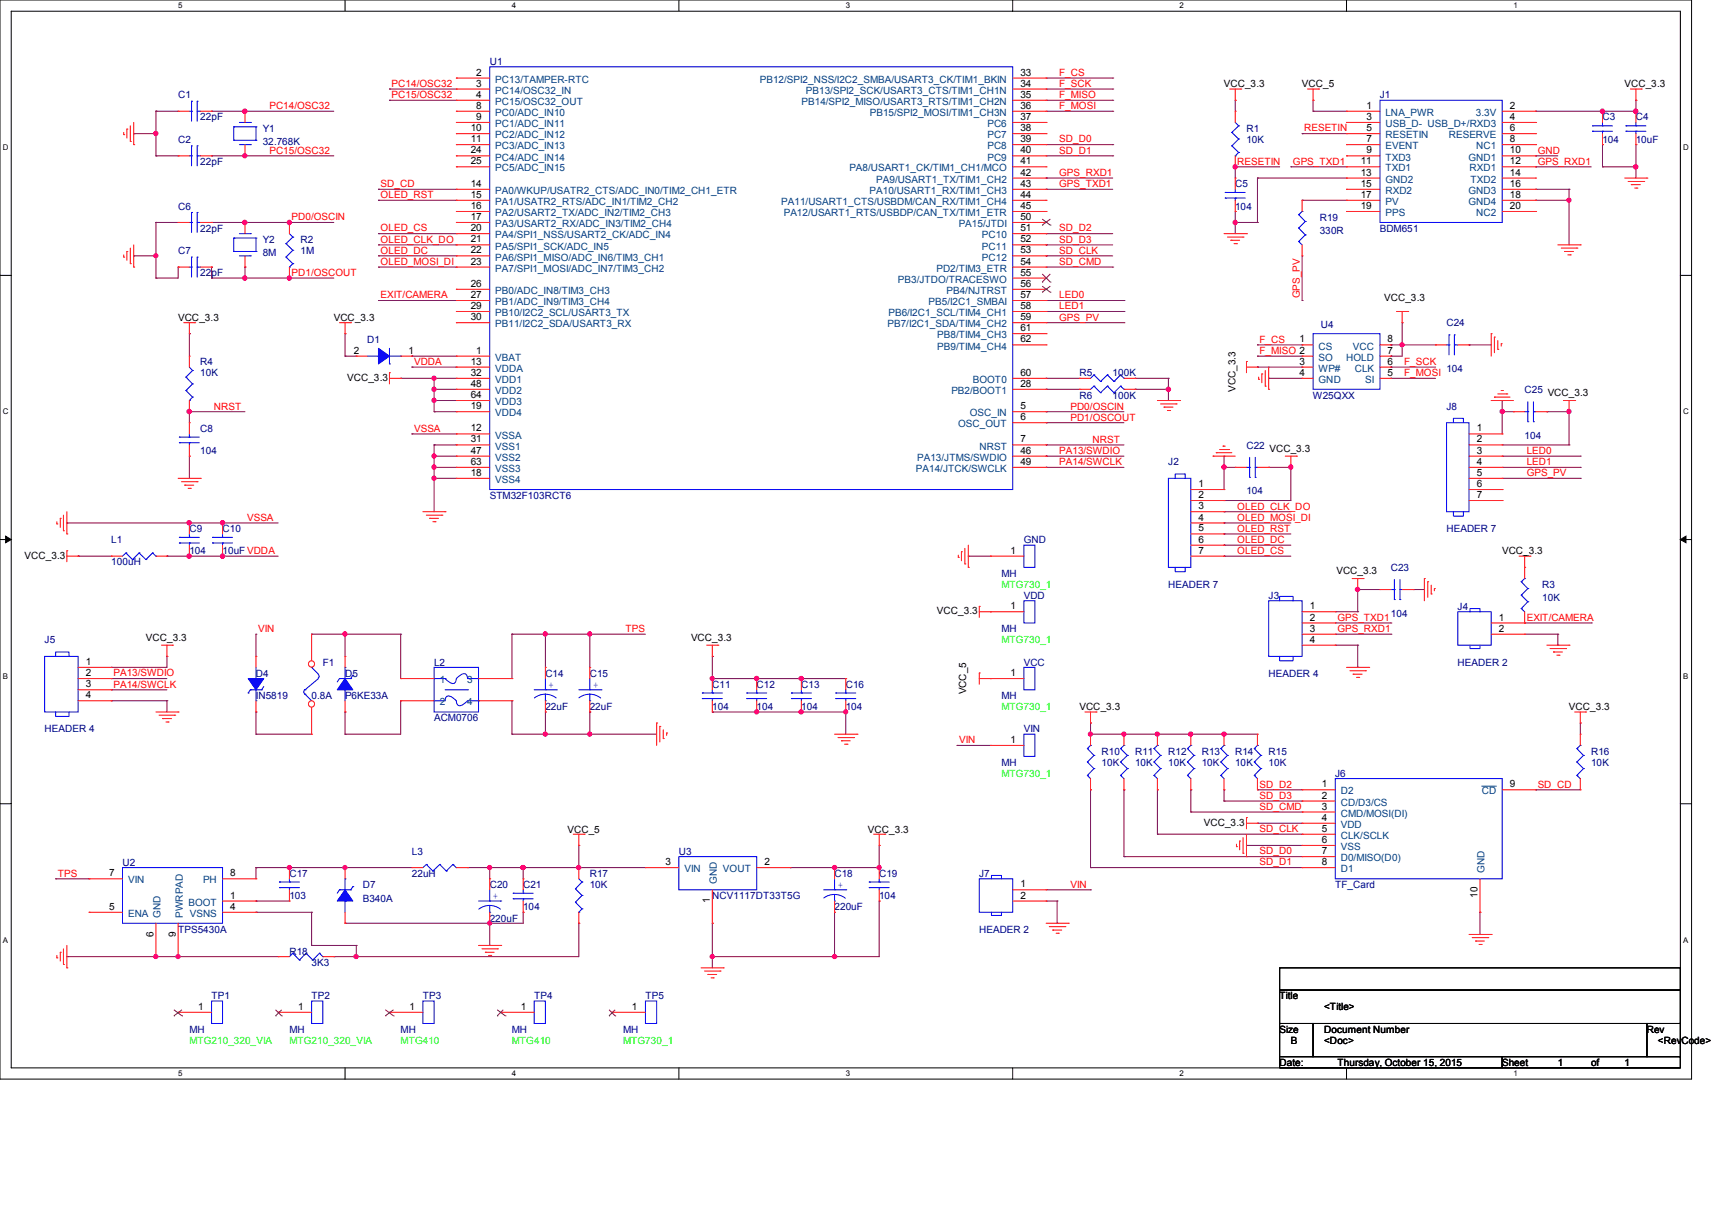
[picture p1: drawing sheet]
<svg xmlns="http://www.w3.org/2000/svg" width="297mm" height="210mm" viewBox="0 0 297 210" stroke-linecap="round" stroke-linejoin="round" font-family="sans-serif">
<defs><g id="words">
<g font-size="1.7" fill="#000080">
<text x="85" y="11.3">U1</text>
<text x="30.9" y="17.1">C1</text>
<text x="239.4" y="17.1">J1</text>
<text x="34.8" y="20.9">22pF</text>
<text x="45.6" y="22.9">Y1</text>
<text x="216.2" y="22.9">R1</text>
<text x="278" y="20.9">C3</text>
<text x="283.8" y="20.9">C4</text>
<text x="30.9" y="24.8">C2</text>
<text x="34.8" y="28.7">22pF</text>
<text x="45.6" y="25.2">32.768K</text>
<text x="216.2" y="24.8">10K</text>
<text x="278" y="24.8">104</text>
<text x="283.8" y="24.8">10uF</text>
<text x="214.3" y="32.5">C5</text>
<text x="30.9" y="36.4">C6</text>
<text x="34.8" y="40.2">22pF</text>
<text x="214.3" y="36.4">104</text>
<text x="229" y="38.3">R19</text>
<text x="229" y="40.6">330R</text>
<text x="239.4" y="40.2">BDM651</text>
<text x="30.9" y="44.1">C7</text>
<text x="34.8" y="48">22pF</text>
<text x="45.6" y="42.2">Y2</text>
<text x="45.6" y="44.5">8M</text>
<text x="52.2" y="42.2">R2</text>
<text x="52.2" y="44.1">1M</text>
<text x="63.7" y="59.5">D1</text>
<text x="229.1" y="56.9">U4</text>
<text x="250.9" y="56.6">C24</text>
<text x="34.8" y="63.4">R4</text>
<text x="34.8" y="65.3">10K</text>
<text x="187.3" y="65.3">R5</text>
<text x="193" y="65.3">100K</text>
<text x="250.9" y="64.6">104</text>
<text x="187.3" y="69.2">R6</text>
<text x="193" y="69.2">100K</text>
<text x="227.8" y="69.2">W25QXX</text>
<text x="250.9" y="71.1">J8</text>
<text x="264.5" y="68.2">C25</text>
<text x="34.8" y="75">C8</text>
<text x="216.2" y="77.9">C22</text>
<text x="264.5" y="76.2">104</text>
<text x="34.8" y="78.8">104</text>
<text x="202.7" y="80.8">J2</text>
<text x="85" y="86.6">STM32F103RCT6</text>
<text x="216.2" y="85.8">104</text>
<text x="19.3" y="94.3">L1</text>
<text x="32.8" y="92.4">C9</text>
<text x="38.6" y="92.4">C10</text>
<text x="177.6" y="94.3">GND</text>
<text x="250.9" y="92.4">HEADER 7</text>
<text x="19.3" y="98.1">100uH</text>
<text x="32.8" y="96.2">104</text>
<text x="38.6" y="96.2">10uF VDDA</text>
<text x="173.7" y="100.1">MH</text>
<text x="241.3" y="99.1">C23</text>
<text x="177.6" y="103.9">VDD</text>
<text x="202.7" y="102">HEADER 7</text>
<text x="220.1" y="103.9">J3</text>
<text x="241.3" y="107">104</text>
<text x="252.9" y="105.9">J4</text>
<text x="267.6" y="102">R3</text>
<text x="267.6" y="104.3">10K</text>
<text x="7.7" y="111.7">J5</text>
<text x="173.7" y="109.7">MH</text>
<text x="44.4" y="117.4">D4</text>
<text x="56" y="115.5">F1</text>
<text x="59.9" y="117.4">D5</text>
<text x="75.3" y="115.5">L2</text>
<text x="94.6" y="117.4">C14</text>
<text x="102.3" y="117.4">C15</text>
<text x="123.6" y="119.4">C11</text>
<text x="131.3" y="119.4">C12</text>
<text x="139" y="119.4">C13</text>
<text x="146.7" y="119.4">C16</text>
<text x="177.6" y="115.5">VCC</text>
<text x="220.1" y="117.4">HEADER 4</text>
<text x="252.9" y="115.5">HEADER 2</text>
<text x="44.4" y="121.3">IN5819</text>
<text x="54.1" y="121.3">0.8A</text>
<text x="59.9" y="121.3">P6KE33A</text>
<text x="75.3" y="125.2">ACM0706</text>
<text x="94.6" y="123.2">22uF</text>
<text x="102.3" y="123.2">22uF</text>
<text x="123.6" y="123.2">104</text>
<text x="131.3" y="123.2">104</text>
<text x="139" y="123.2">104</text>
<text x="146.7" y="123.2">104</text>
<text x="173.7" y="121.3">MH</text>
<text x="7.7" y="127.1">HEADER 4</text>
<text x="177.6" y="127.1">VIN</text>
<text x="191.1" y="131">R10</text>
<text x="196.9" y="131">R11</text>
<text x="202.7" y="131">R12</text>
<text x="208.5" y="131">R13</text>
<text x="214.3" y="131">R14</text>
<text x="220.1" y="131">R15</text>
<text x="276" y="131">R16</text>
<text x="173.7" y="132.9">MH</text>
<text x="191.1" y="132.9">10K</text>
<text x="196.9" y="132.9">10K</text>
<text x="202.7" y="132.9">10K</text>
<text x="208.5" y="132.9">10K</text>
<text x="214.3" y="132.9">10K</text>
<text x="220.1" y="132.9">10K</text>
<text x="231.6" y="134.8">J6</text>
<text x="276" y="132.9">10K</text>
<text x="71.5" y="148.3">L3</text>
<text x="117.8" y="148.3">U3</text>
<text x="21.2" y="150.3">U2</text>
<text x="50.2" y="152.2">C17</text>
<text x="62.9" y="154.1">D7</text>
<text x="71.5" y="152.2">22uH</text>
<text x="85" y="154.1">C20</text>
<text x="90.8" y="154.1">C21</text>
<text x="102.3" y="152.2">R17</text>
<text x="102.3" y="154.1">10K</text>
<text x="144.8" y="152.2">C18</text>
<text x="152.5" y="152.2">C19</text>
<text x="169.9" y="152.2">J7</text>
<text x="231.6" y="154.1">TF_Card</text>
<text x="30.9" y="161.8">TPS5430A</text>
<text x="50.2" y="156">103</text>
<text x="62.9" y="156.5">B340A</text>
<text x="85" y="159.9">220uF</text>
<text x="90.8" y="158">104</text>
<text x="123.6" y="156">NCV1117DT33T5G</text>
<text x="144.8" y="158">220uF</text>
<text x="152.5" y="156">104</text>
<text x="169.9" y="161.8">HEADER 2</text>
<text x="50.2" y="165.7">R18</text>
<text x="54.1" y="167.6">3K3</text>
<text x="36.7" y="173.4">TP1</text>
<text x="54.1" y="173.4">TP2</text>
<text x="73.4" y="173.4">TP3</text>
<text x="92.7" y="173.4">TP4</text>
<text x="112" y="173.4">TP5</text>
<text x="32.8" y="179.2">MH</text>
<text x="50.2" y="179.2">MH</text>
<text x="69.5" y="179.2">MH</text>
<text x="88.8" y="179.2">MH</text>
<text x="108.1" y="179.2">MH</text>
</g>
<g font-size="1.7" fill="#f00">
<text x="67.9" y="15.1">PC14/OSC32</text>
<text x="67.9" y="17">PC15/OSC32</text>
<text x="183.8" y="13.2">F_CS</text>
<text x="183.8" y="15.1">F_SCK</text>
<text x="183.8" y="17">F_MISO</text>
<text x="46.7" y="18.9">PC14/OSC32</text>
<text x="183.8" y="18.9">F_MOSI</text>
<text x="226.3" y="22.8">RESETIN</text>
<text x="46.7" y="26.7">PC15/OSC32</text>
<text x="183.8" y="26.7">SD_D1</text>
<text x="183.8" y="24.7">SD_D0</text>
<text x="214.7" y="28.6">RESETIN</text>
<text x="224.3" y="28.6">GPS_TXD1</text>
<text x="266.8" y="26.7">GND</text>
<text x="266.8" y="28.6">GPS_RXD1</text>
<text x="66" y="32.5">SD_CD</text>
<text x="66" y="34.4">OLED_RST</text>
<text x="183.8" y="30.5">GPS_RXD1</text>
<text x="183.8" y="32.5">GPS_TXD1</text>
<text x="50.6" y="38.2">PD0/OSCIN</text>
<text x="66" y="40.2">OLED_CS</text>
<text x="183.8" y="40.2">SD_D2</text>
<text x="50.6" y="47.9">PD1/OSCOUT</text>
<text x="66" y="46">OLED_MOSI_DI</text>
<text x="66" y="44">OLED_DC</text>
<text x="66" y="42.1">OLED_CLK_DO</text>
<text x="183.8" y="42.1">SD_D3</text>
<text x="183.8" y="44">SD_CLK</text>
<text x="183.8" y="46">SD_CMD</text>
<text x="66" y="51.8">EXIT/CAMERA</text>
<text x="183.8" y="51.8">LED0</text>
<text x="183.8" y="53.7">LED1</text>
<text x="225.5" y="51.8" transform="rotate(-90 225.5 51.8)">GPS_PV</text>
<text x="183.8" y="55.6">GPS_PV</text>
<text x="218.5" y="59.5">F_CS</text>
<text x="71.8" y="63.3">VDDA</text>
<text x="218.5" y="61.4">F_MISO 2</text>
<text x="243.6" y="63.3">F_SCK</text>
<text x="243.6" y="65.3">F_MOSI</text>
<text x="37.1" y="71.1">NRST</text>
<text x="185.7" y="71.1">PD0/OSCIN</text>
<text x="71.8" y="74.9">VSSA</text>
<text x="185.7" y="73">PD1/OSCOUT</text>
<text x="189.6" y="76.8">NRST</text>
<text x="183.8" y="78.8">PA13/SWDIO</text>
<text x="183.8" y="80.7">PA14/SWCLK</text>
<text x="264.9" y="78.8">LED0</text>
<text x="264.9" y="80.7">LED1</text>
<text x="264.9" y="82.6">GPS_PV</text>
<text x="214.7" y="88.4">OLED_CLK_DO</text>
<text x="42.9" y="90.4">VSSA</text>
<text x="214.7" y="90.4">OLED_MOSI_DI</text>
<text x="214.7" y="92.3">OLED_RST</text>
<text x="214.7" y="94.2">OLED_DC</text>
<text x="214.7" y="96.1">OLED_CS</text>
<text x="232" y="107.7">GPS_TXD1</text>
<text x="264.9" y="107.7">EXIT/CAMERA</text>
<text x="44.8" y="109.7">VIN</text>
<text x="108.5" y="109.7">TPS</text>
<text x="232" y="109.7">GPS_RXD1</text>
<text x="19.7" y="117.4">PA13/SWDIO</text>
<text x="19.7" y="119.3">PA14/SWCLK</text>
<text x="166.4" y="129">VIN</text>
<text x="218.5" y="136.7">SD_D2</text>
<text x="266.8" y="136.7">SD_CD</text>
<text x="218.5" y="138.6">SD_D3</text>
<text x="218.5" y="140.5">SD_CMD</text>
<text x="218.5" y="144.4">SD_CLK</text>
<text x="218.5" y="148.3">SD_D0</text>
<text x="10" y="152.1">TPS</text>
<text x="185.7" y="154.1">VIN</text>
<text x="218.5" y="150.2">SD_D1</text>
</g>
<g font-size="1.7">
<text x="82.6" y="13.1">2</text>
<text x="82.6" y="15">3</text>
<text x="82.6" y="17">4</text>
<text x="177" y="13.1">33</text>
<text x="177" y="15">34</text>
<text x="177" y="17">35</text>
<text x="212.3" y="15.2">VCC_3.3</text>
<text x="225.9" y="15.2">VCC_5</text>
<text x="281.8" y="15.2">VCC_3.3</text>
<text x="81.7" y="22.8">10</text>
<text x="82.6" y="18.9">8</text>
<text x="82.6" y="20.8">9</text>
<text x="177" y="18.9">36</text>
<text x="177" y="20.8">37</text>
<text x="177" y="22.8">38</text>
<text x="237" y="18.9">1</text>
<text x="237" y="20.8">3</text>
<text x="237" y="22.8">5</text>
<text x="261.9" y="18.9">2</text>
<text x="261.9" y="20.8">4</text>
<text x="261.9" y="22.8">6</text>
<text x="81.7" y="24.7">11</text>
<text x="81.7" y="26.6">24</text>
<text x="81.7" y="28.5">25</text>
<text x="177" y="24.7">39</text>
<text x="177" y="26.6">40</text>
<text x="177" y="28.5">41</text>
<text x="236.1" y="28.5">11</text>
<text x="237" y="24.7">7</text>
<text x="237" y="26.6">9</text>
<text x="261.9" y="24.7">8</text>
<text x="261.9" y="26.6">10</text>
<text x="261.9" y="28.5">12</text>
<text x="81.7" y="32.4">14</text>
<text x="81.7" y="34.3">15</text>
<text x="177" y="30.5">42</text>
<text x="177" y="32.4">43</text>
<text x="177" y="34.3">44</text>
<text x="236.1" y="30.5">13</text>
<text x="236.1" y="32.4">15</text>
<text x="236.1" y="34.3">17</text>
<text x="261.9" y="30.5">14</text>
<text x="261.9" y="32.4">16</text>
<text x="261.9" y="34.3">18</text>
<text x="81.7" y="36.3">16</text>
<text x="81.7" y="38.2">17</text>
<text x="81.7" y="40.1">20</text>
<text x="177" y="36.3">45</text>
<text x="177" y="38.2">50</text>
<text x="177" y="40.1">51</text>
<text x="236.1" y="36.3">19</text>
<text x="261.9" y="36.3">20</text>
<text x="81.7" y="42.1">21</text>
<text x="81.7" y="44">22</text>
<text x="81.7" y="45.9">23</text>
<text x="177" y="42.1">52</text>
<text x="177" y="44">53</text>
<text x="177" y="45.9">54</text>
<text x="177" y="47.8">55</text>
<text x="81.7" y="49.8">26</text>
<text x="81.7" y="51.7">27</text>
<text x="81.7" y="53.6">29</text>
<text x="177" y="49.8">56</text>
<text x="177" y="51.7">57</text>
<text x="177" y="53.6">58</text>
<text x="240.1" y="52.2">VCC_3.3</text>
<text x="30.9" y="55.7">VCC_3.3</text>
<text x="57.9" y="55.7">VCC_3.3</text>
<text x="81.7" y="55.6">30</text>
<text x="177" y="55.6">59</text>
<text x="177" y="57.5">61</text>
<text x="177" y="59.4">62</text>
<text x="225.4" y="59.4">1</text>
<text x="240.7" y="59.4">8</text>
<text x="61.4" y="61.4">2</text>
<text x="70.9" y="61.4">1</text>
<text x="81.7" y="63.3">13</text>
<text x="81.7" y="65.2">32</text>
<text x="82.6" y="61.4">1</text>
<text x="177" y="65.2">60</text>
<text x="225.4" y="63.3">3</text>
<text x="225.4" y="65.2">4</text>
<text x="240.7" y="65.2">5</text>
<text x="240.7" y="63.3">6</text>
<text x="240.7" y="61.4">7</text>
<text x="60.2" y="66.1">VCC_3.3</text>
<text x="81.7" y="71">19</text>
<text x="81.7" y="67.1">48</text>
<text x="81.7" y="69.1">64</text>
<text x="177" y="71">5</text>
<text x="177" y="67.1">28</text>
<text x="214.4" y="68" transform="rotate(-90 214.4 68)">VCC_3.3</text>
<text x="268.5" y="68.8">VCC_3.3</text>
<text x="81.7" y="74.9">12</text>
<text x="81.7" y="76.8">31</text>
<text x="177" y="72.9">6</text>
<text x="177" y="76.8">7</text>
<text x="256.2" y="74.9">1</text>
<text x="256.2" y="76.8">2</text>
<text x="81.7" y="82.6">18</text>
<text x="81.7" y="78.7">47</text>
<text x="81.7" y="80.7">63</text>
<text x="177" y="78.7">46</text>
<text x="177" y="80.7">49</text>
<text x="220.2" y="78.4">VCC_3.3</text>
<text x="256.2" y="78.7">3</text>
<text x="256.2" y="80.7">4</text>
<text x="256.2" y="82.6">5</text>
<text x="207.9" y="84.5">1</text>
<text x="207.9" y="86.4">2</text>
<text x="207.9" y="88.4">3</text>
<text x="256.2" y="84.5">6</text>
<text x="256.2" y="86.4">7</text>
<text x="207.9" y="90.3">4</text>
<text x="207.9" y="92.2">5</text>
<text x="207.9" y="94.2">6</text>
<text x="4.3" y="97">VCC_3.3</text>
<text x="175.3" y="96.1">1</text>
<text x="207.9" y="96.1">7</text>
<text x="231.8" y="99.7">VCC_3.3</text>
<text x="260.6" y="96.2">VCC_3.3</text>
<text x="162.5" y="106.6">VCC_3.3</text>
<text x="175.3" y="105.7">1</text>
<text x="227.2" y="105.7">1</text>
<text x="227.2" y="107.7">2</text>
<text x="260" y="107.7">1</text>
<text x="25.3" y="111.3">VCC_3.3</text>
<text x="119.9" y="111.3">VCC_3.3</text>
<text x="227.2" y="109.6">3</text>
<text x="227.2" y="111.5">4</text>
<text x="260" y="109.6">2</text>
<text x="14.9" y="115.4">1</text>
<text x="14.9" y="117.3">2</text>
<text x="14.9" y="119.3">3</text>
<text x="175.3" y="117.3">1</text>
<text x="14.9" y="121.2">4</text>
<text x="167.6" y="120.5" transform="rotate(-90 167.6 120.5)">VCC_5</text>
<text x="187.3" y="123.2">VCC_3.3</text>
<text x="272.2" y="123.2">VCC_3.3</text>
<text x="175.3" y="128.9">1</text>
<text x="229.3" y="136.7">1</text>
<text x="261.9" y="136.7">9</text>
<text x="208.9" y="143.3">VCC_3.3</text>
<text x="229.3" y="138.6">2</text>
<text x="229.3" y="140.5">3</text>
<text x="229.3" y="142.5">4</text>
<text x="98.5" y="144.5">VCC_5</text>
<text x="150.6" y="144.5">VCC_3.3</text>
<text x="229.3" y="144.4">5</text>
<text x="229.3" y="146.3">6</text>
<text x="229.3" y="148.3">7</text>
<text x="18.9" y="152.1">7</text>
<text x="40" y="156">1</text>
<text x="40" y="152.1">8</text>
<text x="115.4" y="150.2">3</text>
<text x="132.6" y="150.2">2</text>
<text x="177" y="154">1</text>
<text x="177" y="156">2</text>
<text x="229.3" y="150.2">8</text>
<text x="256.3" y="155.8" transform="rotate(-90 256.3 155.8)">10</text>
<text x="18.9" y="157.9">5</text>
<text x="40" y="157.9">4</text>
<text x="123.1" y="156.8" transform="rotate(-90 123.1 156.8)">1</text>
<text x="26.6" y="162.6" transform="rotate(-90 26.6 162.6)">6</text>
<text x="30.5" y="162.6" transform="rotate(-90 30.5 162.6)">9</text>
<text x="222" y="173.4">Title</text>
<text x="34.4" y="175.3">1</text>
<text x="51.7" y="175.3">1</text>
<text x="71" y="175.3">1</text>
<text x="90.3" y="175.3">1</text>
<text x="109.6" y="175.3">1</text>
<text x="222" y="179.2">Size</text>
<text x="229.7" y="179.2">Document Number</text>
<text x="229.7" y="175.3">&lt;Title&gt;</text>
<text x="285.7" y="179.2">Rev</text>
<text x="222" y="185">Date:</text>
<text x="223.9" y="181.1">B</text>
<text x="229.7" y="181.1">&lt;Doc&gt;</text>
<text x="232.1" y="185">Thursday, October 15, 2015</text>
<text x="260.6" y="185">Sheet</text>
<text x="270.2" y="185">1</text>
<text x="276" y="185">of</text>
<text x="281.8" y="185">1</text>
<text x="287.6" y="181.1">&lt;RevCode&gt;</text>
</g>
<g font-size="1.7" fill="#004080">
<text x="85.9" y="14.4">PC13/TAMPER-RTC</text>
<text x="85.9" y="16.3">PC14/OSC32_IN</text>
<text x="131.8" y="14.4">PB12/SPI2_NSS/I2C2_SMBA/USART3_CK/TIM1_BKIN</text>
<text x="139.8" y="16.3">PB13/SPI2_SCK/USART3_CTS/TIM1_CH1N</text>
<text x="85.9" y="18.2">PC15/OSC32_OUT</text>
<text x="85.9" y="20.1">PC0/ADC_IN10</text>
<text x="85.9" y="22.1">PC1/ADC_IN11</text>
<text x="139.1" y="18.2">PB14/SPI2_MISO/USART3_RTS/TIM1_CH2N</text>
<text x="150.9" y="20.1">PB15/SPI2_MOSI/TIM1_CH3N</text>
<text x="171.3" y="22.1">PC6</text>
<text x="240.3" y="20.1">LNA_PWR</text>
<text x="240.3" y="22.1">USB_D- USB_D+/RXD3</text>
<text x="256.1" y="20.1">3.3V</text>
<text x="85.9" y="24">PC2/ADC_IN12</text>
<text x="85.9" y="25.9">PC3/ADC_IN13</text>
<text x="85.9" y="27.9">PC4/ADC_IN14</text>
<text x="85.9" y="29.8">PC5/ADC_IN15</text>
<text x="147.3" y="29.8">PA8/USART1_CK/TIM1_CH1/MCO</text>
<text x="171.3" y="24">PC7</text>
<text x="171.3" y="25.9">PC8</text>
<text x="171.3" y="27.9">PC9</text>
<text x="240.3" y="24">RESETIN</text>
<text x="240.3" y="25.9">EVENT</text>
<text x="240.3" y="27.9">TXD3</text>
<text x="240.3" y="29.8">TXD1</text>
<text x="251.4" y="24">RESERVE</text>
<text x="254.7" y="27.9">GND1</text>
<text x="254.9" y="29.8">RXD1</text>
<text x="256.1" y="25.9">NC1</text>
<text x="85.9" y="33.7">PA0/WKUP/USATR2_CTS/ADC_IN0/TIM2_CH1_ETR</text>
<text x="85.9" y="35.6">PA1/USATR2_RTS/ADC_IN1/TIM2_CH2</text>
<text x="135.5" y="35.6">PA11/USART1_CTS/USBDM/CAN_RX/TIM1_CH4</text>
<text x="150.9" y="33.7">PA10/USART1_RX/TIM1_CH3</text>
<text x="152" y="31.7">PA9/USART1_TX/TIM1_CH2</text>
<text x="240.3" y="31.7">GND2</text>
<text x="240.3" y="33.7">RXD2</text>
<text x="240.3" y="35.6">PV</text>
<text x="254.7" y="33.7">GND3</text>
<text x="254.7" y="35.6">GND4</text>
<text x="255.1" y="31.7">TXD2</text>
<text x="85.9" y="37.5">PA2/USART2_TX/ADC_IN2/TIM2_CH3</text>
<text x="85.9" y="39.4">PA3/USART2_RX/ADC_IN3/TIM2_CH4</text>
<text x="85.9" y="41.4">PA4/SPI1_NSS/USART2_CK/ADC_IN4</text>
<text x="136" y="37.5">PA12/USART1_RTS/USBDP/CAN_TX/TIM1_ETR</text>
<text x="166.3" y="39.4">PA15/JTDI</text>
<text x="170.3" y="41.4">PC10</text>
<text x="240.3" y="37.5">PPS</text>
<text x="256.1" y="37.5">NC2</text>
<text x="85.9" y="43.3">PA5/SPI1_SCK/ADC_IN5</text>
<text x="85.9" y="45.2">PA6/SPI1_MISO/ADC_IN6/TIM3_CH1</text>
<text x="85.9" y="47.2">PA7/SPI1_MOSI/ADC_IN7/TIM3_CH2</text>
<text x="162.5" y="47.2">PD2/TIM3_ETR</text>
<text x="170.3" y="43.3">PC11</text>
<text x="170.3" y="45.2">PC12</text>
<text x="85.9" y="51">PB0/ADC_IN8/TIM3_CH3</text>
<text x="85.9" y="53">PB1/ADC_IN9/TIM3_CH4</text>
<text x="155.8" y="49.1">PB3/JTDO/TRACESWO</text>
<text x="161.1" y="53">PB5/I2C1_SMBAI</text>
<text x="164.2" y="51">PB4/NJTRST</text>
<text x="85.9" y="54.9">PB10/I2C2_SCL/USART3_TX</text>
<text x="85.9" y="56.8">PB11/I2C2_SDA/USART3_RX</text>
<text x="154" y="56.8">PB7/I2C1_SDA/TIM4_CH2</text>
<text x="154.1" y="54.9">PB6/I2C1_SCL/TIM4_CH1</text>
<text x="162.6" y="58.7">PB8/TIM4_CH3</text>
<text x="85.9" y="62.6">VBAT</text>
<text x="85.9" y="64.5">VDDA</text>
<text x="162.6" y="60.7">PB9/TIM4_CH4</text>
<text x="228.7" y="60.7">CS</text>
<text x="228.7" y="62.6">SO</text>
<text x="228.7" y="64.5">WP#</text>
<text x="233.5" y="62.6">HOLD</text>
<text x="234.7" y="60.7">VCC</text>
<text x="235" y="64.5">CLK</text>
<text x="85.9" y="66.5">VDD1</text>
<text x="85.9" y="68.4">VDD2</text>
<text x="85.9" y="70.3">VDD3</text>
<text x="165" y="68.4">PB2/BOOT1</text>
<text x="168.8" y="66.5">BOOT0</text>
<text x="228.7" y="66.5">GND</text>
<text x="236.8" y="66.5">SI</text>
<text x="85.9" y="76.1">VSSA</text>
<text x="85.9" y="72.3">VDD4</text>
<text x="166.2" y="74.2">OSC_OUT</text>
<text x="168.3" y="72.3">OSC_IN</text>
<text x="85.9" y="83.8">VSS4</text>
<text x="85.9" y="78">VSS1</text>
<text x="85.9" y="80">VSS2</text>
<text x="85.9" y="81.9">VSS3</text>
<text x="158.9" y="81.9">PA14/JTCK/SWCLK</text>
<text x="159.1" y="80">PA13/JTMS/SWDIO</text>
<text x="169.9" y="78">NRST</text>
<text x="76.3" y="118.6">1</text>
<text x="81.1" y="118.6">3</text>
<text x="76.3" y="122.4">2</text>
<text x="81.1" y="122.4">4</text>
<text x="232.6" y="137.9">D2</text>
<text x="257.1" y="137.9">CD</text>
<text x="232.6" y="139.8">CD/D3/CS</text>
<text x="232.6" y="141.7">CMD/MOSI(DI)</text>
<text x="232.6" y="143.7">VDD</text>
<text x="232.6" y="145.6">CLK/SCLK</text>
<text x="232.6" y="147.5">VSS</text>
<text x="232.6" y="149.5">D0/MISO(D0)</text>
<text x="22.2" y="153.3">VIN</text>
<text x="35.2" y="153.3">PH</text>
<text x="118.7" y="151.4">VIN</text>
<text x="124.4" y="153.5" transform="rotate(-90 124.4 153.5)">GND</text>
<text x="125.4" y="151.4">VOUT</text>
<text x="232.6" y="151.4">D1</text>
<text x="257.5" y="151.6" transform="rotate(-90 257.5 151.6)">GND</text>
<text x="22.2" y="159.1">ENA</text>
<text x="27.9" y="159.3" transform="rotate(-90 27.9 159.3)">GND</text>
<text x="31.7" y="159.3" transform="rotate(-90 31.7 159.3)">PWRPAD</text>
<text x="32.7" y="157.2">BOOT</text>
<text x="32.9" y="159.1">VSNS</text>
</g>
<g font-size="1.7" fill="#0f0">
<text x="173.7" y="102">MTG730_1</text>
<text x="173.7" y="111.7">MTG730_1</text>
<text x="173.7" y="123.2">MTG730_1</text>
<text x="173.7" y="134.8">MTG730_1</text>
<text x="32.8" y="181.1">MTG210_320_VIA</text>
<text x="50.2" y="181.1">MTG210_320_VIA</text>
<text x="69.5" y="181.1">MTG410</text>
<text x="88.8" y="181.1">MTG410</text>
<text x="108.1" y="181.1">MTG730_1</text>
</g>
<g font-size="1.7" fill="#00f">
<text x="95.2" y="119.4">+</text>
<text x="102.9" y="119.4">+</text>
<text x="145.4" y="154.1">+</text>
<text x="85.5" y="156">+</text>
</g>
<g font-size="1.4">
<text x="30.9" y="1.4">5</text>
<text x="88.8" y="1.4">4</text>
<text x="146.7" y="1.4">3</text>
<text x="204.6" y="1.4">2</text>
<text x="262.6" y="1.4">1</text>
<text x=".5" y="26.1">D</text>
<text x="292" y="26.1">D</text>
<text x=".5" y="71.9">C</text>
<text x="292" y="71.9">C</text>
<text x=".5" y="117.8">B</text>
<text x="292" y="117.8">B</text>
<text x=".5" y="163.6">A</text>
<text x="292" y="163.6">A</text>
<text x="30.9" y="186.8">5</text>
<text x="88.8" y="186.8">4</text>
<text x="146.7" y="186.8">3</text>
<text x="204.6" y="186.8">2</text>
<text x="262.6" y="186.8">1</text>
</g>
</g></defs>
<path d="M0 0h293.5v187.3h-293.5zM1.9 1.9h289.6v183.4h-289.6z" fill="none" stroke="#000" stroke-width=".17"/>
<g fill="#fff">
<path d="M30.9 .2h.8v1.5h-.8z"/>
<path d="M30.9 185.5h.8v1.6h-.8z"/>
</g>
<path d="M59.9 0v1.9M59.9 185.3v2" fill="none" stroke="#000" stroke-width=".17"/>
<g fill="#fff">
<path d="M88.8 .2h.8v1.5h-.8z"/>
<path d="M88.8 185.5h.8v1.6h-.8z"/>
</g>
<path d="M117.8 0v1.9M117.8 185.3v2" fill="none" stroke="#000" stroke-width=".17"/>
<g fill="#fff">
<path d="M146.7 .2h.8v1.5h-.8z"/>
<path d="M146.7 185.5h.8v1.6h-.8z"/>
</g>
<path d="M175.7 0v1.9M175.7 185.3v2" fill="none" stroke="#000" stroke-width=".17"/>
<g fill="#fff">
<path d="M204.6 .2h.8v1.5h-.8z"/>
<path d="M204.6 185.5h.8v1.6h-.8z"/>
</g>
<path d="M233.6 0v1.9M233.6 185.3v2" fill="none" stroke="#000" stroke-width=".17"/>
<g fill="#fff">
<path d="M262.6 .2h.7v1.5h-.7z"/>
<path d="M262.6 185.5h.7v1.6h-.7z"/>
<path d="M.5 24.8h1v1.6h-1z"/>
<path d="M292 24.8h1v1.6h-1z"/>
<path d="M.5 70.7h1v1.5h-1z"/>
<path d="M292 70.7h1v1.5h-1z"/>
</g>
<path d="M0 47.8h1.9M291.5 47.8h2" fill="none" stroke="#000" stroke-width=".17"/>
<g fill="#fff">
<path d="M.5 116.5h.9v1.6h-.9z"/>
<path d="M292 116.5h.9v1.6h-.9z"/>
</g>
<path d="M0 93.6h1.9M291.5 93.6h2" fill="none" stroke="#000" stroke-width=".17"/>
<path d="M1 93l.9 .6-.9 .6zM291.5 93.6l1-.6v1.2z" fill="#000" stroke="#000" stroke-width=".17"/>
<g fill="#fff">
<path d="M.5 162.4h.9v1.5h-.9z"/>
<path d="M292 162.4h.9v1.5h-.9z"/>
</g>
<path d="M0 139.5h1.9M291.5 139.5h2M222 168h69.5v3.8h-69.5zM222 171.8h69.5v5.8h-69.5zM222 177.6h5.8v5.8h-5.8zM227.8 177.6h57.9v5.8h-57.9zM285.7 177.6h5.8v5.8h-5.8zM222 183.4h38.6v1.9h-38.6zM260.6 183.4h30.9v1.9h-30.9z" fill="none" stroke="#000" stroke-width=".17"/>
<g fill="none" stroke="#800040" stroke-width=".17">
<path d="M27.1 19.3h.1M27.1 19.3h3.8M27.1 19.3v7.8M36.7 19.3h.1M36.7 19.3h21.2M42.5 19.3h.1M67.6 15.5h.1M67.6 17.4h.1M67.6 15.5h11.6M67.6 17.4h11.6M181.5 19.3h11.5M181.5 15.5h11.5"/>
<path d="M181.5 17.4h11.5M181.5 13.5h11.5M193 13.5h.1M193 15.5h.1M193 17.4h.1M193 19.3h.1M214.3 17.4h.1M214.3 17.4v1.9M227.8 17.4h.1M227.8 19.3h.1M227.8 19.3h5.8M227.8 17.4v1.9"/>
<path d="M266.4 19.3h.1M278 19.3h.1M283.8 17.4h.1M283.8 17.4v1.9h-17.4M23.2 23.2h.1M23.2 23.2h3.9M27.1 23.2h.1M27.1 27.1h.1M27.1 38.6h.1M27.1 38.6v9.7M27.1 27.1h3.8M27.1 38.6h3.8"/>
<path d="M36.7 38.6h.1M36.7 27.1h.1M36.7 27.1h21.2M36.7 38.6h21.2M42.5 27.1h.1M42.5 38.6h.1M50.2 38.6h.1M65.7 32.9h.1M65.7 34.8h.1M65.7 32.9h13.5M65.7 34.8h13.5M181.5 30.9h.1"/>
<path d="M181.5 32.9h.1M181.5 27.1h11.5M181.5 30.9h11.5M181.5 32.9h11.5M181.5 25.1h11.5M193 27.1h.1M193 25.1h.1M214.3 29h.1M214.3 38.6h.1M214.3 36.7h.1M214.3 38.6h3.8M214.3 29v1.9"/>
<path d="M214.3 36.7v3.9M214.3 29h7.7M218.1 30.9h.1M218.1 38.6h.1M218.1 30.9h15.5M218.1 30.9v7.7M223.9 29h.1M223.9 29h9.7M225.9 23.2h.1M225.9 34.8h.1M225.9 23.2h7.7M225.9 34.8h7.7"/>
<path d="M266.4 27.1h.1M266.4 29h.1M266.4 32.9h.1M266.4 34.8h.1M266.4 27.1h3.9M266.4 29h9.7M266.4 32.9h5.8M266.4 34.8h5.8M272.2 34.8h.1M272.2 32.9h.1M272.2 32.9v9.6M278 25.1h.1"/>
<path d="M278 29h.1M278 29h5.8M278 25.1v3.9M283.8 25.1h.1M283.8 29h.1M283.8 25.1v5.8M23.2 44.4h.1M23.2 44.4h3.9M27.1 48.3h.1M27.1 44.4h.1M30.9 46.4h.1M30.9 46.4v1.9h-3.8"/>
<path d="M32.9 57.9h.1M32.9 57.9v3.9M36.7 46.4h.1M36.7 48.3h.1M36.7 46.4v1.9M36.7 48.3h21.2M42.5 46.4h.1M42.5 48.3h.1M42.5 46.4v1.9M50.2 48.3h.1M59.9 57.9h.1M59.9 57.9v3.9"/>
<path d="M65.7 46.4h.1M65.7 44.4h.1M65.7 42.5h.1M65.7 40.6h.1M65.7 52.2h.1M65.7 44.4h13.5M65.7 40.6h13.5M65.7 42.5h13.5M65.7 46.4h13.5M65.7 52.2h13.5M181.5 40.6h.1M181.5 42.5h.1"/>
<path d="M181.5 44.4h.1M181.5 44.4h11.5M181.5 40.6h11.5M181.5 42.5h11.5M181.5 46.4h11.5M181.5 52.2h13.5M181.5 54.1h13.5M181.5 56h13.5M193 46.4h.1M195 52.2h.1M195 54.1h.1M195 56h.1"/>
<path d="M218.1 59.9h.1M218.1 59.9h7.8M225.9 52.2h.1M225.9 44.4v7.8M241.3 59.9h.1M241.3 59.9h7.7M243.2 59.9h.1M243.2 56h.1M243.2 56v5.8h-1.9M254.8 59.9h.1M254.8 59.9h3.9M32.9 71.5h.1"/>
<path d="M32.9 79.2h.1M32.9 71.5v1.9M32.9 79.2v3.8M32.9 71.5h9.6M59.9 61.8h.1M59.9 61.8h1.9M69.5 65.7h.1M69.5 65.7h9.7M71.5 61.8h.1M71.5 75.3h.1M71.5 63.7h.1M71.5 61.8h7.7"/>
<path d="M71.5 75.3h7.7M71.5 63.7h7.7M75.3 77.2h.1M75.3 79.2h.1M75.3 71.5h.1M75.3 69.5h.1M75.3 65.7h.1M75.3 67.6h.1M75.3 71.5h3.9M75.3 77.2h3.9M75.3 79.2h3.9M75.3 67.6h3.9"/>
<path d="M75.3 65.7v5.8M75.3 77.2v11.6M75.3 69.5h3.9M181.5 77.2h.1M181.5 79.2h.1M181.5 65.7h.1M181.5 67.6h.1M181.5 71.5h.1M181.5 73.4h.1M181.5 71.5h13.5M181.5 77.2h13.5M181.5 79.2h13.5"/>
<path d="M181.5 65.7h5.8M181.5 67.6h5.8M181.5 73.4h13.5M196.9 65.7h.1M196.9 67.6h.1M196.9 65.7h5.8M196.9 67.6h5.8M202.7 67.6h.1M202.7 65.7h.1M202.7 65.7v3.8M212.3 79.2h.1M212.3 79.2v5.8"/>
<path d="M218.1 63.7h.1M218.1 61.8h.1M218.1 61.8h7.8M218.1 63.7h7.8M220.1 65.7h.1M220.1 65.7h5.8M241.3 63.7h.1M241.3 65.7h.1M241.3 61.8h.1M241.3 63.7h7.7M241.3 65.7h7.7M260.6 71.5h.1"/>
<path d="M260.6 69.5h.1M260.6 71.5h2M260.6 77.2h11.6M260.6 79.2h13.6M260.6 69.5v5.8M268.4 71.5h.1M268.4 71.5h3.8M272.2 71.5h.1M272.2 77.2h.1M272.2 71.5v5.7M274.2 79.2h.1M11.6 90.8h.1"/>
<path d="M11.6 90.8h36.7M13.5 96.5h.1M13.5 96.5h5.8M29 96.5h.1M29 96.5h19.3M32.9 90.8h.1M32.9 96.5h.1M38.6 96.5h.1M38.6 90.8h.1M75.3 81.1h.1M75.3 83h.1M75.3 81.1h3.9"/>
<path d="M75.3 83h3.9M168 96.5h.1M168 96.5h3.8M181.5 81.1h.1M181.5 81.1h13.5M212.3 86.9h.1M212.3 88.8h.1M212.3 90.8h.1M212.3 92.7h.1M212.3 94.6h.1M212.3 96.5h.1M212.3 81.1h.1"/>
<path d="M212.3 96.5h11.6M212.3 90.8h11.6M212.3 81.1h2M212.3 88.8h11.6M212.3 92.7h11.6M212.3 94.6h11.6M220.1 81.1h.1M220.1 81.1h3.8M223.9 81.1h.1M223.9 81.1v5.8h-11.6M260.6 81.1h13.6M260.6 83h13.6"/>
<path d="M274.2 81.1h.1M274.2 83h.1M19.3 115.8h.1M19.3 117.8h.1M19.3 119.7h.1M19.3 117.8h9.7M19.3 119.7h9.7M29 113.9h.1M29 113.9v1.9h-9.7M44.4 110.1h.1M44.4 110.1v3.8M54.1 110.1h.1"/>
<path d="M54.1 110.1h15.4M59.9 110.1h.1M59.9 110.1v3.8M69.5 110.1h.1M69.5 110.1v7.7M88.8 110.1h.1M88.8 110.1h23.2M88.8 110.1v7.7M94.6 110.1h.1M94.6 110.1v5.7M102.3 110.1h.1M102.3 110.1v5.7"/>
<path d="M123.6 113.9h.1M123.6 117.8h.1M123.6 117.8h23.1M123.6 113.9v3.9M131.3 117.8h.1M139 117.8h.1M231.6 110.1h9.7M231.6 108.1h9.7M231.6 106.2h3.9M231.6 112h3.9M235.5 106.2h.1M235.5 102.3h.1"/>
<path d="M235.5 112h.1M235.5 115.8h.1M235.5 102.3v3.9M235.5 112v3.8M235.5 102.3h3.9M241.3 108.1h.1M241.3 110.1h.1M245.2 102.3h.1M245.2 102.3h1.9M264.5 110.1h5.8M264.5 108.1h11.6M270.3 110.1h.1"/>
<path d="M270.3 112h.1M270.3 110.1v1.9M276.1 108.1h.1M19.3 121.6h.1M19.3 121.6h9.7M29 121.6h.1M29 121.6v2M44.4 123.6h.1M44.4 127.4h.1M44.4 123.6v3.8M44.4 127.4h9.7M59.9 123.6h.1"/>
<path d="M59.9 127.4h.1M59.9 123.6v3.8M69.5 121.6h.1M69.5 121.6v5.8h-9.6M88.8 121.6h.1M88.8 127.4h.1M88.8 127.4h25.1M88.8 121.6v5.8M94.6 123.6h.1M94.6 127.4h.1M94.6 123.6v3.8M102.3 127.4h.1"/>
<path d="M102.3 123.6h.1M102.3 123.6v3.8M123.6 123.6h.1M123.6 123.6h23.1M131.3 123.6h.1M139 123.6h.1M146.7 123.6h.1M146.7 123.6v3.8M166 129.4h.1M166 129.4h5.8M189.2 125.5h.1M189.2 127.4h.1"/>
<path d="M189.2 137.1h.1M189.2 127.4h28.9M189.2 125.5v1.9M189.2 137.1v13.5M195 127.4h.1M195 137.1h.1M195 137.1v11.6M200.8 127.4h.1M200.8 137.1h.1M200.8 137.1v7.7M206.6 137.1h.1M206.6 127.4h.1"/>
<path d="M206.6 137.1v3.8M212.3 127.4h.1M212.3 137.1h.1M212.3 139h.1M212.3 137.1v1.9M212.3 139h13.6M218.1 137.1h.1M218.1 137.1h7.8M266.4 137.1h.1M266.4 137.1h7.8M274.2 125.5h.1M274.2 125.5v1.9"/>
<path d="M9.7 152.5h.1M9.7 152.5h5.8M44.4 156.4h.1M44.4 150.6h.1M44.4 158.3h.1M44.4 150.6v1.9M44.4 156.4h5.8M44.4 150.6h27.1M44.4 158.3h9.7M50.2 150.6h.1M54.1 158.3h.1M54.1 158.3v5.8"/>
<path d="M59.9 150.6h.1M81.1 150.6h.1M81.1 150.6h30.9M85 150.6h.1M85 150.6v1.9M90.8 150.6h.1M90.8 158.3h.1M90.8 150.6v1.9M90.8 158.3v1.9h-30.9M100.4 150.6h.1M100.4 146.7h.1M100.4 146.7v3.9"/>
<path d="M137.1 150.6h.1M144.8 150.6h.1M144.8 158.3h.1M144.8 158.3v7.7M152.5 156.4h.1M152.5 146.7h.1M152.5 156.4v9.6h-28.9M152.5 146.7v3.9h-15.4M181.5 156.4h1.9M181.5 154.4h7.7M183.4 156.4h.1M183.4 156.4v3.8"/>
<path d="M189.2 150.6h.1M189.2 154.4h.1M189.2 150.6h36.7M195 148.7h.1M195 148.7h30.9M200.8 144.8h.1M200.8 144.8h25.1M206.6 140.9h.1M206.6 140.9h19.3M216.2 146.7h.1M216.2 146.7h9.7M218.1 142.9h.1"/>
<path d="M218.1 142.9h7.8M256.8 158.3h.1M256.8 158.3v3.9M11.6 166h.1M11.6 166h36.7M27.1 166h.1M30.9 166h.1M54.1 164.1h.1M54.1 164.1h7.7M57.9 166h.1M59.9 160.2h.1M61.8 164.1h.1"/>
<path d="M61.8 166h.1M61.8 164.1v1.9M85 160.2h.1M85 160.2v3.9M100.4 160.2h.1M100.4 160.2v5.8h-42.5M123.6 166h.1M123.6 160.2h.1M123.6 160.2v7.8M144.8 166h.1M183.4 160.2h.1"/>
</g>
<g fill="#f0f" stroke="#f0f" stroke-width=".17">
<circle cx="27" cy="23.2" r=".37"/>
<circle cx="42.5" cy="19.3" r=".38"/>
<circle cx="42.5" cy="27" r=".37"/>
<circle cx="50.2" cy="38.6" r=".37"/>
<circle cx="50.2" cy="48.3" r=".37"/>
<circle cx="27" cy="44.4" r=".36"/>
<circle cx="32.8" cy="71.4" r=".38"/>
<circle cx="38.6" cy="96.5" r=".38"/>
<circle cx="38.6" cy="90.7" r=".38"/>
<circle cx="59.8" cy="110" r=".37"/>
<circle cx="102.3" cy="110" r=".37"/>
<circle cx="102.3" cy="127.4" r=".36"/>
<circle cx="30.9" cy="166" r=".36"/>
<circle cx="59.8" cy="150.6" r=".36"/>
<circle cx="100.4" cy="150.6" r=".37"/>
<circle cx="84.9" cy="150.6" r=".36"/>
<circle cx="90.7" cy="150.6" r=".37"/>
<circle cx="84.9" cy="160.2" r=".36"/>
<circle cx="61.8" cy="166" r=".37"/>
<circle cx="144.8" cy="150.6" r=".37"/>
<circle cx="144.8" cy="166" r=".37"/>
<circle cx="152.5" cy="150.6" r=".36"/>
<circle cx="214.3" cy="29" r=".37"/>
<circle cx="278" cy="19.3" r=".37"/>
<circle cx="283.8" cy="19.3" r=".38"/>
<circle cx="283.8" cy="29" r=".38"/>
<circle cx="272.2" cy="34.7" r=".36"/>
<circle cx="131.3" cy="117.8" r=".36"/>
<circle cx="123.5" cy="117.8" r=".36"/>
<circle cx="139" cy="117.8" r=".37"/>
<circle cx="146.7" cy="123.5" r=".36"/>
<circle cx="139" cy="123.5" r=".37"/>
<circle cx="131.3" cy="123.5" r=".36"/>
<circle cx="32.8" cy="90.7" r=".38"/>
<circle cx="42.5" cy="38.6" r=".38"/>
<circle cx="32.8" cy="96.5" r=".38"/>
<circle cx="42.5" cy="48.3" r=".38"/>
<circle cx="123.5" cy="166" r=".36"/>
<circle cx="94.6" cy="127.4" r=".36"/>
<circle cx="94.6" cy="110" r=".37"/>
<circle cx="27" cy="166" r=".36"/>
<circle cx="50.2" cy="150.6" r=".36"/>
<circle cx="75.3" cy="79.1" r=".36"/>
<circle cx="75.3" cy="83" r=".36"/>
<circle cx="75.3" cy="69.5" r=".36"/>
<circle cx="75.3" cy="65.6" r=".36"/>
<circle cx="75.3" cy="67.6" r=".37"/>
<circle cx="189.2" cy="127.4" r=".36"/>
<circle cx="200.8" cy="127.4" r=".36"/>
<circle cx="195" cy="127.4" r=".36"/>
<circle cx="212.4" cy="127.4" r=".37"/>
<circle cx="206.6" cy="127.4" r=".37"/>
<circle cx="235.5" cy="102.3" r=".37"/>
<circle cx="75.3" cy="81.1" r=".37"/>
<circle cx="223.9" cy="81.1" r=".37"/>
<circle cx="212.3" cy="81.1" r=".38"/>
<circle cx="243.2" cy="59.8" r=".36"/>
<circle cx="214.3" cy="38.6" r=".37"/>
<circle cx="202.7" cy="67.6" r=".38"/>
<circle cx="272.2" cy="71.4" r=".37"/>
<circle cx="260.6" cy="71.4" r=".38"/>
</g>
<g fill="none" stroke="#f00" stroke-width=".17">
<path d="M213.3 15.5h2M214.3 17.4h.1M214.3 15.5v1.9M215.3 15.5h.1M226.8 15.5h2M227.8 17.4h.1M227.8 15.5v1.9M228.8 15.5h.1M282.8 15.5h1.9M283.8 17.4h.1M283.8 15.5v1.9M284.7 15.5h.1"/>
<path d="M21.5 23.4h.1M21.5 23v.4M22 22.4h.1M22 22.4v1.6M22.6 24.6h.1M22.6 21.8v2.8M23.2 25.1h.1M23.2 21.3v3.8M281.9 30.9h3.8M282.4 31.5h2.8M283 32h.1M283 32h1.6"/>
<path d="M283.6 32.6h.4M284 32.6h.1M285.2 31.5h.1M285.7 30.9h.1M21.5 44.6h.1M21.5 44.2v.4M22 43.6h.1M22 43.6v1.6M22.6 45.8h.1M22.6 43.1v2.7M23.2 46.4h.1M23.2 42.5v3.9"/>
<path d="M31.9 56h1.9M32.9 57.9h.1M32.9 56v1.9M33.8 56h.1M58.9 56h1.9M59.9 57.9h.1M59.9 56v1.9M60.8 56h.1M212.3 40.6h3.9M212.9 41.1h2.7M213.5 41.7h.1M213.5 41.7h1.6"/>
<path d="M214.1 42.3h.4M214.5 42.3h.1M215.6 41.1h.1M216.2 40.6h.1M242.3 54.1h1.9M243.2 56h.1M243.2 54.1v1.9M244.2 54.1h.1M258.7 57.9h.1M258.7 57.9v3.9M259.2 58.5h.1M259.2 58.5v2.7"/>
<path d="M259.8 59.1v1.5M260.4 59.6h.1M260.4 59.6v.5M270.3 42.5h3.9M270.8 43.1h2.8M271.4 43.6h.1M271.4 43.6h1.6M272 44.2h.4M272.4 44.2h.1M273.6 43.1h.1M274.2 42.5h.1M67.6 64.7h.1"/>
<path d="M67.6 65.7h1.9M67.6 64.7v1.9M69.5 65.7h.1M187.3 67.6h.1M187.3 67.6h1.9M195 67.6h1.9M196.9 67.6h.1M200.8 69.5h3.8M201.3 70.1h2.7M201.9 70.7h.1M201.9 70.7h1.6M202.5 71.2h.4"/>
<path d="M202.9 71.2h.1M204 70.1h.1M204.6 69.5h.1M210.4 79.2h.1M210.4 79.2h3.9M211 78.6h.1M211 78.6h2.7M211.6 78h1.5M212.2 77.4h.1M212.2 77.4h.4M213.1 78h.1M216.2 62.7h.1"/>
<path d="M216.2 62.7v2M216.2 63.7h1.9M218.1 63.7h.1M218.4 65.8h.1M218.4 65.4v.4M218.9 64.9h.1M218.9 64.9v1.5M219.5 67h.1M219.5 64.3v2.7M220.1 67.6h.1M220.1 63.7v3.9M223 79.2h1.9"/>
<path d="M223.9 79.2v1.9M224.9 79.2h.1M258.7 69.5h.1M258.7 69.5h3.9M259.2 68.9h.1M259.2 68.9h2.8M259.8 60.6h.1M259.8 68.4h1.6M260.4 67.8h.1M260.4 67.8h.4M261.4 68.4h.1M271.2 69.5h2"/>
<path d="M272.2 71.5h.1M272.2 69.5v2M273.2 69.5h.1M9.9 90.9h.1M9.9 90.6v.3M10.5 90h.1M10.5 90v1.5M11 92.1h.1M11 89.4v2.7M11.6 92.7h.1M11.6 95.6h.1M11.6 88.8v3.9"/>
<path d="M11.6 95.6v1.9M11.6 96.5h1.9M13.5 96.5h.1M30.9 83h3.9M31.5 83.6h2.7M32 84.2h.1M32 84.2h1.6M32.6 84.8h.4M33 84.8h.1M34.2 83.6h.1M34.8 83h.1M73.4 88.8h3.8"/>
<path d="M74 89.4h2.7M74.5 90h.1M74.5 90h1.6M75.1 90.6h.4M75.5 90.6h.1M76.7 89.4h.1M77.2 88.8h.1M166.2 96.7h.1M166.2 96.4v.3M166.8 95.8h.1M166.8 95.8v1.5M167.4 97.9h.1"/>
<path d="M167.4 95.2v2.7M168 98.5h.1M168 94.6v3.9M223.9 81.1h.1M263.5 96.5h1.9M264.5 98.5h.1M264.5 96.5v2M265.4 96.5h.1M28 112h1.9M29 113.9h.1M29 112v1.9M29.9 112h.1"/>
<path d="M69.5 117.8h.1M69.5 117.8h5.8M83 117.8h5.8M88.8 117.8h.1M122.6 112h1.9M123.6 113.9h.1M123.6 112v1.9M124.5 112h.1M169.9 116.8h.1M169.9 105.2h.1M169.9 117.8h1.9M169.9 105.2v1.9"/>
<path d="M169.9 116.8v1.9M169.9 106.2h1.9M171.8 117.8h.1M171.8 106.2h.1M233.6 115.8h3.8M234.2 116.4h2.7M234.6 100.4h1.9M234.7 117h.1M234.7 117h1.6M235.3 117.6h.4M235.5 102.3h.1M235.5 100.4v1.9"/>
<path d="M235.7 117.6h.1M236.5 100.4h.1M236.9 116.4h.1M237.4 115.8h.1M247.1 100.4h.1M247.1 100.4v3.9M247.7 101h.1M247.7 101v2.7M248.3 103.1h.1M248.3 101.6v1.5M248.8 102.2h.1M248.8 102.2v.3"/>
<path d="M268.4 112h3.8M268.9 112.6h2.7M269.5 113.2h.1M269.5 113.2h1.6M270.1 113.7h.4M270.5 113.7h.1M271.6 112.6h.1M272.2 112h.1M27.1 123.6h3.8M27.6 124.1h2.7M28.2 124.7h.1M28.2 124.7h1.6"/>
<path d="M28.8 125.3h.4M29.2 125.3h.1M30.3 124.1h.1M30.9 123.6h.1M69.5 121.6h.1M69.5 121.6h5.8M83 121.6h5.8M88.8 121.6h.1M113.9 125.5h.1M113.9 125.5v3.9M114.5 126.1h.1M114.5 126.1v2.7"/>
<path d="M115.1 128.2h.1M115.1 126.7v1.5M115.7 127.2h.1M115.7 127.2v.4M144.8 127.4h3.9M145.4 128h2.7M146 128.6h.1M146 128.6h1.5M146.5 129.2h.4M146.9 129.2h.1M148.1 128h.1M148.7 127.4h.1"/>
<path d="M188.2 123.6h2M189.2 125.5h.1M189.2 123.6v1.9M190.2 123.6h.1M195 137.1h.1M195 127.4h.1M195 127.4v2M195 135.1v2M273.2 123.6h1.9M274.2 125.5h.1M274.2 123.6v1.9M275.1 123.6h.1"/>
<path d="M99.4 144.8h1.9M100.4 146.7h.1M100.4 144.8v1.9M101.3 144.8h.1M151.6 144.8h1.9M152.5 146.7h.1M152.5 144.8v1.9M153.5 144.8h.1M214.5 146.9h.1M214.5 146.5v.4M215.1 146h.1M215.1 146v1.5"/>
<path d="M215.6 148.1h.1M215.6 145.4v2.7M216.2 141.9h.1M216.2 148.7h.1M216.2 142.9h1.9M216.2 141.9v1.9M216.2 144.8v3.9M218.1 142.9h.1M9.9 166.2h.1M9.9 165.8v.4M10.5 165.3h.1M10.5 165.3v1.5"/>
<path d="M11 167.4h.1M11 164.7v2.7M11.6 168h.1M11.6 164.1v3.9M83 164.1h3.9M83.6 164.7h2.7M84.2 165.3h.1M84.2 165.3h1.5M84.8 165.8h.3M85.1 165.8h.1M86.3 164.7h.1M86.9 164.1h.1"/>
<path d="M121.6 168h3.9M122.2 168.5h2.7M122.8 169.1h.1M122.8 169.1h1.5M123.4 169.7h.3M123.7 169.7h.1M124.9 168.5h.1M125.5 168h.1M181.5 160.2h3.8M182 160.8h2.7M182.6 161.4h.1M182.6 161.4h1.6"/>
<path d="M183.2 162h.4M183.6 162h.1M184.7 160.8h.1M185.3 160.2h.1M254.8 162.2h3.9M255.4 162.7h2.7M256 163.3h.1M256 163.3h1.5M256.6 163.9h.4M257 163.9h.1M258.1 162.7h.1M258.7 162.2h.1"/>
</g>
<g fill="none" stroke="#00f" stroke-width=".17">
<path d="M189.8 67h.1M189.8 67l-.6 .6M189.8 67l1.1 1.2M190.9 68.2h.1M192.1 67h.1M192.1 67l-1.2 1.2M192.1 67l1.2 1.2M193.3 68.2h.1M194.4 67h.1M194.4 67l-1.1 1.2M194.4 67l.6 .6M195 67.6h.1"/>
<path d="M52.9 119.7l-.2 .4 .2 .4M52.9 119.7h.1M54.1 115.8h.1M54.1 115.8l1.1 1.2M55.2 117.1l.2 .3-.2 .3M55.2 117.8l-2.3 1.9M75.3 115.8h7.7v7.8h-7.7zM75.3 117.8h1.9M77.2 117.8h.1M77.2 117.8l.7 .6 .6 .2a.7 .7 0 0 0 .7-.8l.7-.6 .5-.3a.7 .7 0 0 1 .7 .9h1.9M77.2 119.7h3.9M81.1 119.7h.1"/>
<path d="M83 117.8h.1M52.9 120.5h.1M52.9 120.5l1.2 1.1M75.3 121.6h.1M75.3 121.6h1.9v-.1a.66 .66 0 0 1 .7-.7l.5 .2 .8 .7a.66 .66 0 0 0 .7 .8l.5-.3 .7-.6h1.9M83 121.6h.1M194.4 134.6h.1M194.4 132.2h.1M194.4 129.9h.1M194.4 134.6l.6 .5M194.4 132.2l1.2 1.2M194.4 129.9l1.2 1.2"/>
<path d="M195 129.4h.1M195 129.4l-.6 .5M195.6 133.4h.1M195.6 131.1h.1M195.6 133.4l-1.2 1.2M195.6 131.1l-1.2 1.1"/>
</g>
<circle cx="54" cy="122.2" r=".54" fill="#fff" stroke="#f00" stroke-width=".17"/>
<path d="M54.1 127.4h.1M54.1 122.8v4.6" fill="none" stroke="#f00" stroke-width=".17"/>
<circle cx="54" cy="115.2" r=".54" fill="#fff" stroke="#f00" stroke-width=".17"/>
<g fill="none" stroke="#f00" stroke-width=".17">
<path d="M30.9 19.3h.1M30.9 19.3h2M34.8 19.3h1.9M36.7 19.3h.1M42.5 19.3h.1M42.5 19.3v2M79.2 13.5h.1M79.2 15.5h.1M79.2 17.4h.1M79.2 19.3h.1M79.2 19.3h5.8M79.2 13.5h5.8"/>
<path d="M79.2 15.5h5.8M79.2 17.4h5.8M175.7 19.3h5.8M175.7 13.5h5.8M175.7 15.5h5.8M175.7 17.4h5.8M181.5 13.5h.1M181.5 15.5h.1M181.5 17.4h.1M181.5 19.3h.1M214.3 19.3h.1M214.3 19.3v2"/>
<path d="M233.6 19.3h.1M233.6 19.3h5.8M260.6 19.3h5.8M266.4 19.3h.1M278 19.3h.1M278 19.3v2M283.8 19.3h.1M283.8 19.3v2M30.9 27.1h.1M30.9 38.6h.1M30.9 27.1h2M30.9 38.6h2"/>
<path d="M34.8 27.1h1.9M34.8 38.6h1.9M36.7 27.1h.1M36.7 38.6h.1M42.5 27.1h.1M42.5 38.6h.1M42.5 25.1v2M42.5 38.6v2M50.2 38.6h.1M50.2 38.6v2M79.2 21.3h.1M79.2 23.2h.1"/>
<path d="M79.2 25.1h.1M79.2 32.9h.1M79.2 34.8h.1M79.2 36.7h.1M79.2 38.6h.1M79.2 27.1h.1M79.2 29h.1M79.2 27.1h5.8M79.2 21.3h5.8M79.2 23.2h5.8M79.2 25.1h5.8M79.2 29h5.8"/>
<path d="M79.2 32.9h5.8M79.2 34.8h5.8M79.2 36.7h5.8M79.2 38.6h5.8M175.7 27.1h5.8M175.7 21.3h5.8M175.7 23.2h5.8M175.7 25.1h5.8M175.7 29h5.8M175.7 30.9h5.8M175.7 32.9h5.8M175.7 34.8h5.8"/>
<path d="M175.7 36.7h5.8M175.7 38.6h5.8M181.5 21.3h.1M181.5 23.2h.1M181.5 25.1h.1M181.5 27.1h.1M181.5 29h.1M181.5 30.9h.1M181.5 32.9h.1M181.5 34.8h.1M181.5 36.7h.1M181.5 38.6h.1"/>
<path d="M214.3 36.7h.1M214.3 30.9h.1M214.3 29h.1M214.3 27.1v1.9M214.3 30.9v2M214.3 34.8v1.9M225.9 34.8h.1M225.9 34.8v1.9M233.6 21.3h.1M233.6 23.2h.1M233.6 25.1h.1M233.6 27.1h.1"/>
<path d="M233.6 29h.1M233.6 30.9h.1M233.6 32.9h.1M233.6 34.8h.1M233.6 36.7h.1M233.6 27.1h5.8M233.6 21.3h5.8M233.6 23.2h5.8M233.6 25.1h5.8M233.6 29h5.8M233.6 30.9h5.8M233.6 32.9h5.8"/>
<path d="M233.6 34.8h5.8M233.6 36.7h5.8M260.6 27.1h5.8M260.6 21.3h5.8M260.6 23.2h5.8M260.6 25.1h5.8M260.6 29h5.8M260.6 30.9h5.8M260.6 32.9h5.8M260.6 34.8h5.8M260.6 36.7h5.8M266.4 21.3h.1"/>
<path d="M266.4 23.2h.1M266.4 25.1h.1M266.4 27.1h.1M266.4 29h.1M266.4 30.9h.1M266.4 32.9h.1M266.4 34.8h.1M266.4 36.7h.1M278 25.1h.1M278 23.2v1.9M283.8 25.1h.1M283.8 23.2v1.9"/>
<path d="M30.9 46.4h.1M30.9 46.4h2M34.8 46.4h1.9M36.7 46.4h.1M42.5 46.4h.1M42.5 44.4v2M50.2 48.3h.1M50.2 46.4v1.9M79.2 40.6h.1M79.2 42.5h.1M79.2 44.4h.1M79.2 46.4h.1"/>
<path d="M79.2 50.2h.1M79.2 52.2h.1M79.2 54.1h.1M79.2 56h.1M79.2 40.6h5.8M79.2 42.5h5.8M79.2 44.4h5.8M79.2 46.4h5.8M79.2 50.2h5.8M79.2 52.2h5.8M79.2 54.1h5.8M79.2 56h5.8"/>
<path d="M175.7 59.9h5.8M175.7 40.6h5.8M175.7 42.5h5.8M175.7 44.4h5.8M175.7 46.4h5.8M175.7 50.2h5.8M175.7 52.2h5.8M175.7 54.1h5.8M175.7 56h5.8M175.7 48.3h5.8M175.7 57.9h5.8M181.5 40.6h.1"/>
<path d="M181.5 42.5h.1M181.5 44.4h.1M181.5 46.4h.1M181.5 48.3h.1M181.5 50.2h.1M181.5 52.2h.1M181.5 54.1h.1M181.5 56h.1M181.5 57.9h.1M181.5 59.9h.1M225.9 59.9h.1M225.9 44.4h.1"/>
<path d="M225.9 59.9h1.9M225.9 42.5v1.9M239.4 59.9h1.9M241.3 59.9h.1M249 59.9h.1M249 59.9h2M252.9 59.9h1.9M254.8 59.9h.1M32.9 61.8h.1M32.9 71.5h.1M32.9 79.2h.1M32.9 73.4h.1"/>
<path d="M32.9 61.8v1.9M32.9 69.5v2M32.9 73.4v1.9M32.9 77.2v2M61.8 61.8h.1M61.8 61.8h1.9M69.5 61.8h2M71.5 61.8h.1M79.2 61.8h.1M79.2 75.3h.1M79.2 63.7h.1M79.2 71.5h.1"/>
<path d="M79.2 77.2h.1M79.2 65.7h.1M79.2 79.2h.1M79.2 67.6h.1M79.2 69.5h.1M79.2 75.3h5.8M79.2 77.2h5.8M79.2 79.2h5.8M79.2 61.8h5.8M79.2 63.7h5.8M79.2 65.7h5.8M79.2 71.5h5.8"/>
<path d="M79.2 67.6h5.8M79.2 69.5h5.8M175.7 77.2h5.8M175.7 79.2h5.8M175.7 65.7h5.8M175.7 71.5h5.8M175.7 73.4h5.8M175.7 67.6h5.8M181.5 71.5h.1M181.5 73.4h.1M181.5 77.2h.1M181.5 67.6h.1"/>
<path d="M181.5 79.2h.1M181.5 65.7h.1M187.3 65.7h.1M187.3 65.7h1.9M195 65.7h1.9M196.9 65.7h.1M225.9 61.8h.1M225.9 63.7h.1M225.9 65.7h.1M225.9 61.8h1.9M225.9 63.7h1.9M225.9 65.7h1.9"/>
<path d="M239.4 61.8h1.9M239.4 63.7h1.9M239.4 65.7h1.9M241.3 65.7h.1M241.3 63.7h.1M241.3 61.8h.1M254.8 75.3h5.8M254.8 77.2h5.8M254.8 79.2h5.8M260.6 75.3h.1M260.6 77.2h.1M260.6 79.2h.1"/>
<path d="M262.6 71.5h.1M262.6 71.5h1.9M266.4 71.5h2M268.4 71.5h.1M19.3 96.5h.1M19.3 96.5h2M27.1 96.5h1.9M29 96.5h.1M32.9 96.5h.1M32.9 90.8h.1M32.9 90.8v1.9M32.9 94.6v1.9"/>
<path d="M38.6 96.5h.1M38.6 90.8h.1M38.6 90.8v1.9M38.6 94.6v1.9M79.2 83h.1M79.2 81.1h.1M79.2 81.1h5.8M79.2 83h5.8M171.8 96.5h.1M171.8 96.5h5.8M175.7 81.1h5.8M181.5 81.1h.1"/>
<path d="M206.6 96.5h5.7M206.6 85h5.7M206.6 86.9h5.7M206.6 88.8h5.7M206.6 90.8h5.7M206.6 92.7h5.7M206.6 94.6h5.7M212.3 85h.1M212.3 86.9h.1M212.3 88.8h.1M212.3 90.8h.1M212.3 92.7h.1"/>
<path d="M212.3 94.6h.1M212.3 96.5h.1M214.3 81.1h.1M214.3 81.1h1.9M218.1 81.1h2M220.1 81.1h.1M254.8 81.1h5.8M254.8 83h5.8M254.8 85h5.8M254.8 86.9h5.8M260.6 81.1h.1M260.6 83h.1"/>
<path d="M260.6 85h.1M260.6 86.9h.1M264.5 98.5h.1M264.5 98.5v1.9M13.5 117.8h5.8M13.5 115.8h5.8M13.5 119.7h5.8M19.3 115.8h.1M19.3 117.8h.1M19.3 119.7h.1M44.4 113.9h.1M44.4 113.9v1.9"/>
<path d="M54.1 110.1h.1M54.1 110.1v4.6M59.9 113.9h.1M59.9 113.9v1.9M94.6 115.8h.1M94.6 115.8v2M102.3 115.8h.1M102.3 115.8v2M123.6 117.8h.1M123.6 117.8v1.9M131.3 117.8h.1M131.3 117.8v1.9"/>
<path d="M139 117.8h.1M139 117.8v1.9M146.7 117.8h.1M146.7 117.8v1.9M171.8 106.2h.1M171.8 117.8h.1M171.8 106.2h5.8M171.8 117.8h5.8M225.9 108.1h5.7M225.9 110.1h5.7M225.9 106.2h5.7M225.9 112h5.7"/>
<path d="M231.6 106.2h.1M231.6 108.1h.1M231.6 110.1h.1M231.6 112h.1M239.4 102.3h.1M239.4 102.3h1.9M243.2 102.3h2M245.2 102.3h.1M258.7 108.1h5.8M258.7 110.1h5.8M264.5 108.1h.1M264.5 110.1h.1"/>
<path d="M264.5 106.2v1.9M13.5 121.6h5.8M19.3 121.6h.1M44.4 123.6h.1M44.4 121.6v2M59.9 123.6h.1M59.9 121.6v2M94.6 123.6h.1M94.6 121.6v2M102.3 123.6h.1M102.3 121.6v2M123.6 123.6h.1"/>
<path d="M123.6 121.6v2M131.3 123.6h.1M131.3 121.6v2M139 123.6h.1M139 121.6v2M146.7 123.6h.1M146.7 121.6v2M171.8 129.4h.1M171.8 129.4h5.8M189.2 137.1h.1M189.2 127.4h.1M189.2 127.4v2"/>
<path d="M189.2 135.1v2M200.8 137.1h.1M200.8 127.4h.1M200.8 127.4v2M200.8 135.1v2M206.6 137.1h.1M206.6 127.4h.1M206.6 127.4v2M206.6 135.1v2M212.3 137.1h.1M212.3 127.4h.1M212.3 127.4v2"/>
<path d="M212.3 135.1v2M218.1 137.1h.1M218.1 127.4h.1M218.1 127.4v2M218.1 135.1v2M225.9 137.1h.1M225.9 139h.1M225.9 137.1h5.7M225.9 139h5.7M260.6 137.1h5.8M266.4 137.1h.1M274.2 137.1h.1"/>
<path d="M274.2 127.4h.1M274.2 127.4v2M274.2 135.1v2M15.5 152.5h.1M15.5 158.3h.1M15.5 158.3h5.8M15.5 152.5h5.8M38.6 156.4h5.8M38.6 158.3h5.8M38.6 152.5h5.8M44.4 156.4h.1M44.4 158.3h.1"/>
<path d="M44.4 152.5h.1M50.2 156.4h.1M50.2 150.6h.1M50.2 150.6v1.9M50.2 154.4v2M59.9 150.6h.1M59.9 150.6v1.9M59.9 158.3v1.9M71.5 150.6h.1M71.5 150.6h1.9M79.2 150.6h1.9M81.1 150.6h.1"/>
<path d="M85 152.5h.1M85 152.5v1.9M85 158.3v1.9M90.8 158.3h.1M90.8 152.5h.1M90.8 152.5v1.9M90.8 156.4v1.9M100.4 150.6h.1M100.4 150.6v1.9M100.4 158.3v1.9M112 150.6h.1M112 150.6h5.8"/>
<path d="M123.6 154.4v5.8M131.3 150.6h5.8M137.1 150.6h.1M144.8 150.6h.1M144.8 158.3h.1M144.8 150.6v1.9M144.8 156.4v1.9M152.5 156.4h.1M152.5 150.6h.1M152.5 150.6v1.9M152.5 154.4v2M175.7 154.4h5.8"/>
<path d="M175.7 156.4h5.8M181.5 154.4h.1M181.5 156.4h.1M225.9 140.9h.1M225.9 142.9h.1M225.9 144.8h.1M225.9 146.7h.1M225.9 148.7h.1M225.9 150.6h.1M225.9 140.9h5.7M225.9 142.9h5.7M225.9 144.8h5.7"/>
<path d="M225.9 146.7h5.7M225.9 148.7h5.7M225.9 150.6h5.7M256.8 158.3h.1M256.8 152.5v5.8M27.1 166h.1M27.1 160.2v5.8M30.9 175.7h.1M30.9 166h.1M30.9 175.7h5.8M30.9 160.2v5.8M48.3 175.7h.1"/>
<path d="M48.3 166h.1M48.3 175.7h5.8M48.3 166h1.9M56 166h1.9M57.9 166h.1M59.9 160.2h.1M67.6 175.7h.1M67.6 175.7h5.8M85 160.2h.1M86.9 175.7h.1M86.9 175.7h5.8M100.4 160.2h.1"/>
<path d="M106.2 175.7h.1M106.2 175.7h5.8M123.6 160.2h.1"/>
</g>
<g fill="none" stroke="#00f" stroke-width=".17">
<path d="M32.9 19.3h.3M33.2 19.3h.1M33.2 17.6h.1M33.2 17.6v3.4M34.2 17.6h.1M34.2 19.3h.1M34.2 19.3h.6M34.2 17.6v3.4M85 11.6h90.7v73.4h-90.7zM239.4 17.4h21.2v21.2h-21.2zM32.9 27.1h.3M32.9 38.6h.3"/>
<path d="M33.2 27.1h.1M33.2 25.3h.1M33.2 38.6h.1M33.2 36.9h.1M33.2 25.3v3.5M33.2 36.9v3.4M34.2 25.3h.1M34.2 27.1h.1M34.2 36.9h.1M34.2 38.6h.1M34.2 25.3v3.5M34.2 36.9v3.4"/>
<path d="M34.2 27.1h.6M34.2 38.6h.6M40.6 22h.1M40.6 24.3h.1M40.6 24.3h3.8M40.6 22h3.8M40.6 22v2.3M41.5 25.1h1.9M41.5 21.3h1.9M43.4 25.1h.1M43.4 21.3h.1M44.4 24.3h.1"/>
<path d="M44.4 22h.1M44.4 22v2.3M212.6 33.4h.1M212.6 34.4h.1M212.6 33.4h3.4M212.6 34.4h3.4M213.7 23h.1M213.7 25.3h.1M213.7 23l1.2 1.1M213.7 25.3l1.2 1.2M214.3 34.4h.1M214.3 33.4h.1"/>
<path d="M214.3 27.1h.1M214.3 32.9v.5M214.3 34.4v.4M214.3 21.3l.6 .5M214.9 21.8h.1M214.9 24.1h.1M214.9 26.5h.1M214.9 21.8l-1.2 1.2M214.9 24.1l-1.2 1.2M214.9 26.5l-.6 .6M225.3 39.6h.1M225.3 37.3h.1"/>
<path d="M225.3 39.6l1.1 1.2M225.3 37.3l1.1 1.1M225.9 36.7h.1M225.9 36.7l-.6 .6M226.4 38.4h.1M226.4 38.4l-1.1 1.2M276.3 21.8h.1M276.3 22.8h.1M276.3 21.8h3.4M276.3 22.8h3.4M278 22.8h.1M278 21.8h.1"/>
<path d="M278 21.3v.5M278 22.8v.4M282.1 21.8h.1M282.1 22.8h.1M282.1 21.8h3.4M282.1 22.8h3.4M283.8 22.8h.1M283.8 21.8h.1M283.8 21.3v.5M283.8 22.8v.4M32.9 46.4h.3M33.2 46.4h.1"/>
<path d="M33.2 44.6h.1M33.2 44.6v3.5M34.2 44.6h.1M34.2 46.4h.1M34.2 44.6v3.5M34.2 46.4h.6M40.6 41.3h.1M40.6 43.6h.1M40.6 41.3v2.3M40.6 43.6h3.8M40.6 41.3h3.8M41.5 44.4h1.9"/>
<path d="M41.5 40.6h1.9M43.4 44.4h.1M43.4 40.6h.1M44.4 43.6h.1M44.4 41.3h.1M44.4 41.3v2.3M49.6 42.3h.1M49.6 44.6h.1M49.6 42.3l1.2 1.1M49.6 44.6l1.2 1.2M50.2 46.4h.1M50.2 40.6l.6 .5"/>
<path d="M50.8 41.1h.1M50.8 43.4h.1M50.8 45.8h.1M50.8 41.1l-1.2 1.2M50.8 43.4l-1.2 1.2M50.8 45.8l-.6 .6M225.3 41.9h.1M225.3 41.9l.6 .6M226.4 40.8h.1M226.4 40.8l-1.1 1.1M227.8 57.9h11.6v9.7h-11.6zM251 59.9h.4"/>
<path d="M251.4 59.9h.1M251.4 58.1h.1M251.4 58.1v3.5M252.3 58.1h.1M252.3 59.9h.1M252.3 59.9h.6M252.3 58.1v3.5M31.1 75.9h.1M31.1 76.8h.1M31.1 75.9h3.5M31.1 76.8h3.5M32.3 65.4h.1"/>
<path d="M32.3 67.8h.1M32.3 65.4l1.1 1.2M32.3 67.8l1.1 1.1M32.9 69.5h.1M32.9 76.8h.1M32.9 75.9h.1M32.9 63.7l.5 .6M32.9 75.3v.6M32.9 76.8v.4M33.4 64.3h.1M33.4 66.6h.1M33.4 68.9h.1"/>
<path d="M33.4 64.3l-1.1 1.1M33.4 66.6l-1.1 1.2M33.4 68.9l-.5 .6M63.7 61.8h2M65.7 61.8h.1M67.6 63.2h.1M67.6 60.5v2.7M67.6 61.8h1.9M69.5 61.8h.1M189.8 65.1h.1M189.8 65.1l-.6 .6M189.8 65.1l1.1 1.1"/>
<path d="M190.9 66.2h.1M192.1 65.1h.1M192.1 65.1l-1.2 1.1M192.1 65.1l1.2 1.1M193.3 66.2h.1M194.4 65.1h.1M194.4 65.1l-1.1 1.1M194.4 65.1l.6 .6M195 65.7h.1M216.8 79.4v3.4M217.8 79.4v3.4M251 73.4h3.8v15.4h-3.8z"/>
<path d="M252.1 73.4v-.8h1.8v.8M264.5 71.5h.5M265 73.2h.1M265 71.5h.1M265 69.7v3.5M266 71.5h.1M266 73.2h.1M266 71.5h.4M266 69.7v3.5M21.8 96h.1M21.8 96l-.5 .5M21.8 96l1.2 1.1"/>
<path d="M23 97.1h.1M24.1 96h.1M24.1 96l-1.1 1.1M24.1 96l1.2 1.1M25.3 97.1h.1M26.5 96h.1M26.5 96l-1.2 1.1M26.5 96l.6 .5M27.1 96.5h.1M31.1 93.3h.1M31.1 94.2h.1M31.1 93.3h3.5"/>
<path d="M31.1 94.2h3.5M32.9 94.2h.1M32.9 93.3h.1M32.9 92.7v.6M32.9 94.2v.4M36.9 93.3h.1M36.9 94.2h.1M36.9 93.3h3.4M36.9 94.2h3.4M38.6 94.2h.1M38.6 93.3h.1M38.6 92.7v.6"/>
<path d="M38.6 94.2v.4M177.6 94.6h1.9v3.9h-1.9zM202.7 83h3.9v15.5h-3.9zM203.9 98.5v.7h1.7v-.7M203.9 83v-.7h1.7v.7M216.2 81.1h.6M216.8 82.8h.1M216.8 81.1h.1M217.8 81.1h.1M217.8 82.8h.1M217.8 81.1h.3M252.1 88.8v.8h1.8v-.8"/>
<path d="M7.7 113.9h5.8v9.7h-5.8zM9.7 113.9v-.7h2.3v.7M43.4 119.7h.1M43.4 119.7h2M43.4 119.7l-.3 .6M44.4 117.8h.1M44.4 115.8v2M44.4 119.7v1.9M45.4 119.7h.1M45.8 119.1l-.4 .6M58.9 117.8h.1M58.9 117.8l-.4 .6"/>
<path d="M58.9 117.8h1.9M59.9 119.7h.1M59.9 115.8h.1M59.9 115.8v2M59.9 119.7v1.9M60.8 117.8h.1M61.2 117.2h.1M61.2 117.2l-.4 .6M92.7 119.7h3.8M94.6 119.7h.1M94.6 117.8v1.9M96.5 119.7h.1"/>
<path d="M100.4 119.7h3.9M102.3 119.7h.1M102.3 117.8v1.9M104.3 119.7h.1M123.6 119.7v.6M131.3 119.7v.6M139 119.7v.6M146.7 119.7v.6M177.6 104.3h1.9v3.8h-1.9zM177.6 115.8h1.9v3.9h-1.9zM220.1 104.3h5.8v9.6h-5.8zM222 113.9v.8h2.3v-.8"/>
<path d="M222 104.3v-.8h2.3v.8M241.3 102.3h.6M241.9 104.1h.1M241.9 102.3h.1M241.9 100.6v3.5M242.9 102.3h.1M242.9 104.1h.1M242.9 102.3h.3M242.9 100.6v3.5M252.9 106.2h5.8v5.8h-5.8zM255 106.2v-.6h1.8v.6M255 112v.6h1.8v-.6"/>
<path d="M263.9 105.6h.1M263.9 103.3h.1M263.9 101h.1M263.9 105.6l.6 .6M263.9 103.3l1.1 1.1M263.9 101l1.1 1.2M264.5 100.4h.1M264.5 100.4l-.6 .6M265 104.4h.1M265 102.2h.1M265 104.4l-1.1 1.2M265 102.2l-1.1 1.1"/>
<path d="M9.7 123.6v.7h2.3v-.7M43.1 120.3h.1M44.4 121.6h.1M94.6 121.6h.1M94.6 120.5l1.2 .2 .7 .4M94.6 120.5l-.8 .1-1.1 .5M94.6 120.5v1.1M102.3 121.6h.1M102.3 120.5l1.2 .2 .7 .4M102.3 120.5l-.8 .1-1.1 .5M102.3 120.5v1.1M121.8 120.3h.1"/>
<path d="M121.8 121.2h.1M121.8 120.3h3.5M121.8 121.2h3.5M123.6 121.2h.1M123.6 120.3h.1M123.6 121.2v.4M129.5 120.3h.1M129.5 121.2h.1M129.5 120.3h3.5M129.5 121.2h3.5M131.3 121.2h.1M131.3 120.3h.1"/>
<path d="M131.3 121.2v.4M137.3 120.3h.1M137.3 121.2h.1M137.3 120.3h3.5M137.3 121.2h3.5M139 121.2h.1M139 120.3h.1M139 121.2v.4M145 120.3h.1M145 121.2h.1M145 120.3h3.5M145 121.2h3.5"/>
<path d="M146.7 121.2h.1M146.7 120.3h.1M146.7 121.2v.4M177.6 127.4h1.9v3.9h-1.9zM188.6 134.6h.1M188.6 132.2h.1M188.6 129.9h.1M188.6 134.6l.6 .5M188.6 132.2l1.2 1.2M188.6 129.9l1.2 1.2M189.2 129.4h.1M189.2 129.4l-.6 .5"/>
<path d="M189.8 133.4h.1M189.8 131.1h.1M189.8 133.4l-1.2 1.2M189.8 131.1l-1.2 1.1M200.2 134.6h.1M200.2 132.2h.1M200.2 129.9h.1M200.2 134.6l.6 .5M200.2 132.2l1.1 1.2M200.2 129.9l1.1 1.2M200.8 129.4h.1M200.8 129.4l-.6 .5"/>
<path d="M201.3 133.4h.1M201.3 131.1h.1M201.3 133.4l-1.1 1.2M201.3 131.1l-1.1 1.1M206 134.6h.1M206 132.2h.1M206 129.9h.1M206 134.6l.6 .5M206 132.2l1.1 1.2M206 129.9l1.1 1.2M206.6 129.4h.1M206.6 129.4l-.6 .5"/>
<path d="M207.1 133.4h.1M207.1 131.1h.1M207.1 133.4l-1.1 1.2M207.1 131.1l-1.1 1.1M211.8 134.6h.1M211.8 132.2h.1M211.8 129.9h.1M211.8 134.6l.5 .5M211.8 132.2l1.1 1.2M211.8 129.9l1.1 1.2M212.3 129.4h.1M212.3 129.4l-.5 .5"/>
<path d="M212.9 133.4h.1M212.9 131.1h.1M212.9 133.4l-1.1 1.2M212.9 131.1l-1.1 1.1M217.6 134.6h.1M217.6 132.2h.1M217.6 129.9h.1M217.6 134.6l.5 .5M217.6 132.2l1.1 1.2M217.6 129.9l1.1 1.2M218.1 129.4h.1M218.1 129.4l-.5 .5"/>
<path d="M218.7 133.4h.1M218.7 131.1h.1M218.7 133.4l-1.1 1.2M218.7 131.1l-1.1 1.1M231.6 135.1h29v17.4h-29zM273.6 134.6h.1M273.6 132.2h.1M273.6 129.9h.1M273.6 134.6l.6 .5M273.6 132.2l1.1 1.2M273.6 129.9l1.1 1.2M274.2 129.4h.1"/>
<path d="M274.2 129.4l-.6 .5M274.7 133.4h.1M274.7 131.1h.1M274.7 133.4l-1.1 1.2M274.7 131.1l-1.1 1.1M21.3 150.6h17.3v9.6h-17.3zM48.5 153.1h.1M48.5 154.1h.1M48.5 153.1h3.4M48.5 154.1h3.4M50.2 154.1h.1M50.2 153.1h.1"/>
<path d="M50.2 152.5v.6M50.2 154.1v.3M58.9 154.4h.1M58.9 154.4h1.9M58.9 154.4l-.4 .6M59.9 156.4h.1M59.9 152.5h.1M59.9 152.5v1.9M59.9 156.4v1.9M60.8 154.4h.1M61.2 153.9h.1M61.2 153.9l-.4 .5"/>
<path d="M74 150h.1M74 150l-.6 .6M74 150l1.1 1.2M75.1 151.2h.1M76.3 150h.1M76.3 150l-1.2 1.2M76.3 150l1.1 1.2M77.4 151.2h.1M78.6 150h.1M78.6 150l-1.2 1.2M78.6 150l.6 .6M79.2 150.6h.1"/>
<path d="M83 156.4h3.9M85 158.3h.1M85 156.4h.1M85 157.1l1.1 .3 .7 .4M85 157.1l-.9 .1-1 .6M85 154.4v2M85 157.1v1.2M86.9 156.4h.1M89 155h.1M89 156h.1M89 155h3.5M89 156h3.5"/>
<path d="M90.8 156h.1M90.8 155h.1M90.8 154.4v.6M90.8 156v.4M99.8 154.3h.1M99.8 156.6h.1M99.8 154.3l1.2 1.1M99.8 156.6l1.2 1.1M100.4 158.3h.1M100.4 152.5l.6 .6M101 153.1h.1M101 155.4h.1"/>
<path d="M101 157.7h.1M101 153.1l-1.2 1.2M101 155.4l-1.2 1.2M101 157.7l-.6 .6M117.8 148.7h13.5v5.7h-13.5zM142.9 154.4h3.8M144.8 156.4h.1M144.8 154.4h.1M144.8 155.2l1.2 .3 .6 .4M144.8 155.2l-.8 .1-1.1 .5M144.8 152.5v1.9M144.8 155.2v1.2"/>
<path d="M146.7 154.4h.1M150.8 153.1h.1M150.8 154.1h.1M150.8 153.1h3.5M150.8 154.1h3.5M152.5 154.1h.1M152.5 153.1h.1M152.5 152.5v.6M152.5 154.1v.3M169.9 152.5h5.8v5.8h-5.8zM172 152.5v-.6h1.7v.6M172 158.3v.6h1.7v-.6"/>
<path d="M36.7 173.7h1.9v3.9h-1.9zM50.8 165.4h.1M50.8 165.4l-.6 .6M50.8 165.4l1.1 1.2M51.9 166.6h.1M53.1 165.4h.1M53.1 165.4l-1.2 1.2M53.1 165.4l1.2 1.2M54.1 173.7h1.9v3.9h-1.9zM54.3 166.6h.1M55.4 165.4h.1M55.4 165.4l-1.1 1.2"/>
<path d="M55.4 165.4l.6 .6M56 166h.1M73.4 173.7h1.9v3.9h-1.9zM92.7 173.7h1.9v3.9h-1.9zM112 173.7h1.9v3.9h-1.9z"/>
</g>
<g fill="#00f" stroke="#00f" stroke-width=".17">
<path d="M59.9 154.4l1.3 2h-2.7z" fill-rule="evenodd"/>
<path d="M65.7 60.5l1.9 1.3-1.9 1.4z" fill-rule="evenodd"/>
<path d="M43.1 117.8h2.7l-1.4 1.9z" fill-rule="evenodd"/>
<path d="M59.9 117.8l1.3 1.9h-2.7z" fill-rule="evenodd"/>
</g>
<g fill="none" stroke="#804000" stroke-width=".17">
<path d="M180.8 39.1h.1M180.8 38l1.4 1.1M182.2 39.1h.1M182.2 38l-1.4 1.1M180.8 49h.1M180.8 50.7h.1M180.8 47.5l1.4 1.5M180.8 49.7l1.4 1M182.2 49h.1M182.2 50.7h.1M182.2 47.5l-1.4 1.5M182.2 49.7l-1.4 1"/>
<path d="M30.2 176.3h.1M30.2 175.3l1.4 1M31.6 176.3h.1M31.6 175.3l-1.4 1M47.8 176.3h.1M47.8 175.3l1.1 1M48.9 176.3h.1M48.9 175.3l-1.1 1M66.9 176.3h.1M66.9 175.3l1.4 1M68.3 176.3h.1M68.3 175.3l-1.4 1"/>
<path d="M86.3 176.3h.1M86.3 175.3l1.4 1M87.3 175.3l-1 1M87.7 176.3h.1M105.7 176.3h.1M105.7 175.3l1 1M106.7 176.3h.1M106.7 175.3l-1 1"/>
</g>
<path d="M257 136.4h2.5M259.5 136.4h.1" fill="none" stroke="#004080" stroke-width=".17"/>
<g fill="#f0f" stroke="#f0f" stroke-width=".17">
<circle cx="27" cy="23.2" r=".37"/>
<circle cx="42.5" cy="19.3" r=".38"/>
<circle cx="42.5" cy="27" r=".37"/>
<circle cx="50.2" cy="38.6" r=".37"/>
<circle cx="50.2" cy="48.3" r=".37"/>
<circle cx="27" cy="44.4" r=".36"/>
<circle cx="32.8" cy="71.4" r=".38"/>
<circle cx="38.6" cy="96.5" r=".38"/>
<circle cx="38.6" cy="90.7" r=".38"/>
<circle cx="59.8" cy="110" r=".37"/>
<circle cx="102.3" cy="110" r=".37"/>
<circle cx="102.3" cy="127.4" r=".36"/>
<circle cx="30.9" cy="166" r=".36"/>
<circle cx="59.8" cy="150.6" r=".36"/>
<circle cx="100.4" cy="150.6" r=".37"/>
<circle cx="84.9" cy="150.6" r=".36"/>
<circle cx="90.7" cy="150.6" r=".37"/>
<circle cx="84.9" cy="160.2" r=".36"/>
<circle cx="61.8" cy="166" r=".37"/>
<circle cx="144.8" cy="150.6" r=".37"/>
<circle cx="144.8" cy="166" r=".37"/>
<circle cx="152.5" cy="150.6" r=".36"/>
<circle cx="214.3" cy="29" r=".37"/>
<circle cx="278" cy="19.3" r=".37"/>
<circle cx="283.8" cy="19.3" r=".38"/>
<circle cx="283.8" cy="29" r=".38"/>
<circle cx="272.2" cy="34.7" r=".36"/>
<circle cx="131.3" cy="117.8" r=".36"/>
<circle cx="123.5" cy="117.8" r=".36"/>
<circle cx="139" cy="117.8" r=".37"/>
<circle cx="146.7" cy="123.5" r=".36"/>
<circle cx="139" cy="123.5" r=".37"/>
<circle cx="131.3" cy="123.5" r=".36"/>
<circle cx="32.8" cy="90.7" r=".38"/>
<circle cx="42.5" cy="38.6" r=".38"/>
<circle cx="32.8" cy="96.5" r=".38"/>
<circle cx="42.5" cy="48.3" r=".38"/>
<circle cx="123.5" cy="166" r=".36"/>
<circle cx="94.6" cy="127.4" r=".36"/>
<circle cx="94.6" cy="110" r=".37"/>
<circle cx="27" cy="166" r=".36"/>
<circle cx="50.2" cy="150.6" r=".36"/>
<circle cx="75.3" cy="79.1" r=".36"/>
<circle cx="75.3" cy="83" r=".36"/>
<circle cx="75.3" cy="69.5" r=".36"/>
<circle cx="75.3" cy="65.6" r=".36"/>
<circle cx="75.3" cy="67.6" r=".37"/>
<circle cx="189.2" cy="127.4" r=".36"/>
<circle cx="200.8" cy="127.4" r=".36"/>
<circle cx="195" cy="127.4" r=".36"/>
<circle cx="212.4" cy="127.4" r=".37"/>
<circle cx="206.6" cy="127.4" r=".37"/>
<circle cx="235.5" cy="102.3" r=".37"/>
<circle cx="75.3" cy="81.1" r=".37"/>
<circle cx="223.9" cy="81.1" r=".37"/>
<circle cx="212.3" cy="81.1" r=".38"/>
<circle cx="243.2" cy="59.8" r=".36"/>
<circle cx="214.3" cy="38.6" r=".37"/>
<circle cx="202.7" cy="67.6" r=".38"/>
<circle cx="272.2" cy="71.4" r=".37"/>
<circle cx="260.6" cy="71.4" r=".38"/>
</g>
<use href="#words"/>
</svg>
